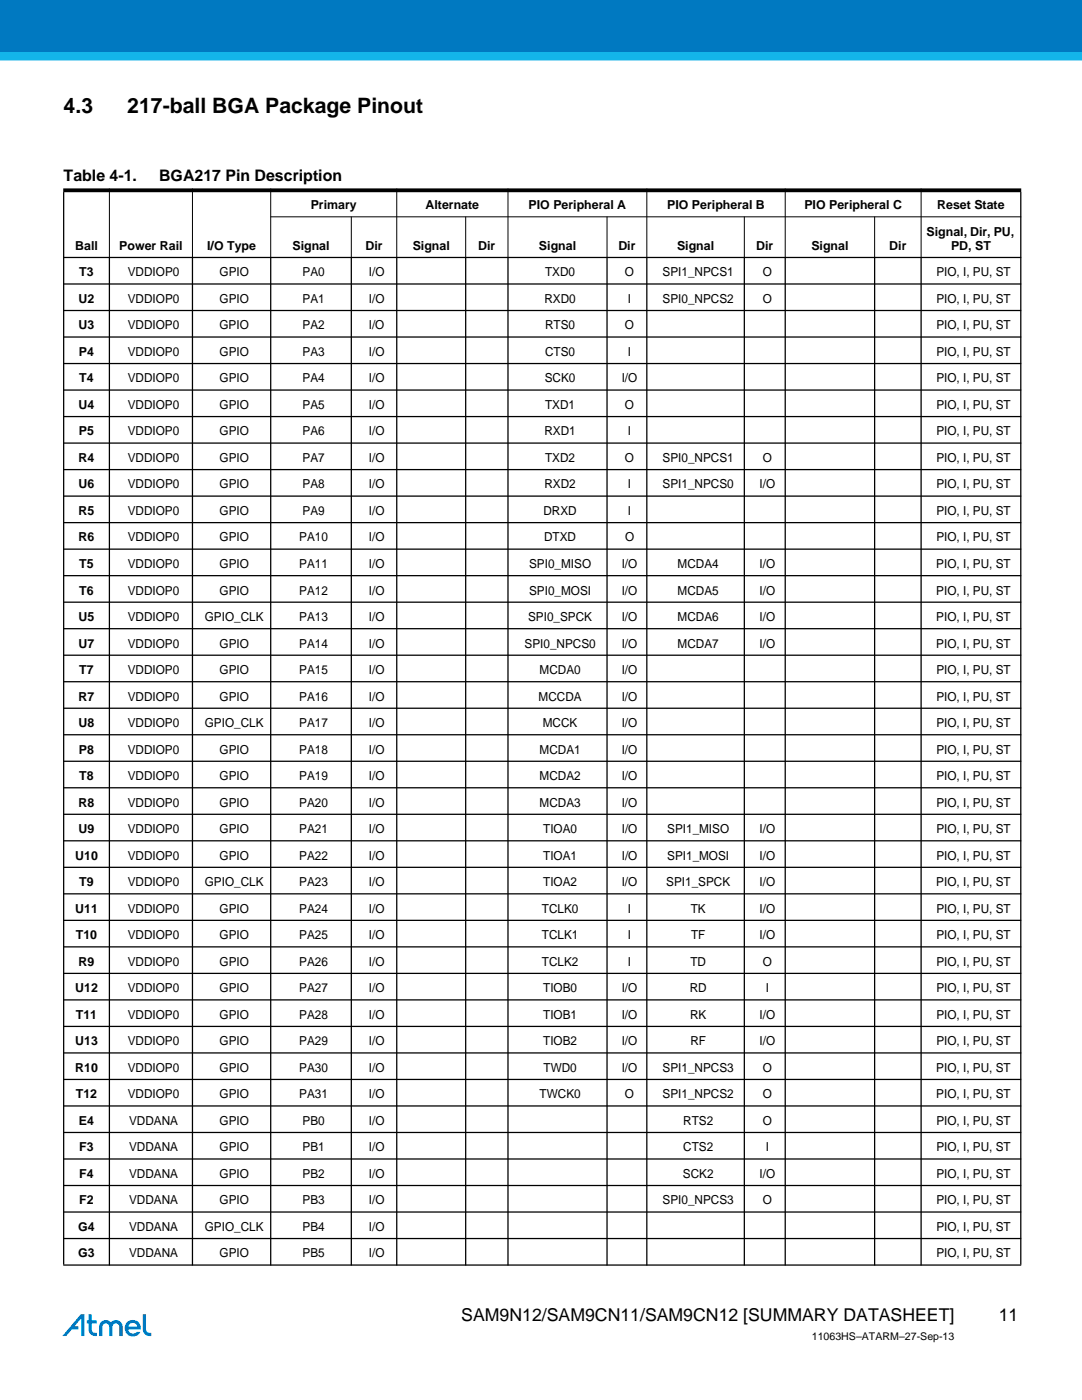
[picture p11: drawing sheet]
<svg xmlns="http://www.w3.org/2000/svg" width="216mm" height="279mm" viewBox="0 0 216 279" stroke-linecap="round" stroke-linejoin="round" font-family="sans-serif">
<defs><g id="words">
<g font-size="4.2">
<text x="12.7" y="22.6">4.3</text>
<text x="25.4" y="22.6">217-ball BGA Package Pinout</text>
</g>
<g font-size="3.5">
<text x="92" y="263.7">SAM9N12/SAM9CN11/SAM9CN12 [SUMMARY DATASHEET]</text>
<text x="199.3" y="263.7">11</text>
</g>
<g font-size="3.2">
<text x="12.7" y="36.2">Table 4-1.</text>
<text x="31.8" y="36.2">BGA217 Pin Description</text>
</g>
<g font-size="2.5">
<text x="62" y="41.7">Primary</text>
<text x="84.9" y="41.7">Alternate</text>
<text x="105.5" y="41.7">PIO Peripheral A</text>
<text x="133.1" y="41.7">PIO Peripheral B</text>
<text x="160.5" y="41.7">PIO Peripheral C</text>
<text x="187" y="41.7">Reset State</text>
<text x="184.9" y="47">Signal, Dir, PU,</text>
<text x="15" y="49.9">Ball</text>
<text x="23.8" y="49.9">Power Rail</text>
<text x="41.3" y="49.9">I/O Type</text>
<text x="58.4" y="49.9">Signal</text>
<text x="72.9" y="49.9">Dir</text>
<text x="82.3" y="49.9">Signal</text>
<text x="95.4" y="49.9">Dir</text>
<text x="107.5" y="49.9">Signal</text>
<text x="123.4" y="49.9">Dir</text>
<text x="135.1" y="49.9">Signal</text>
<text x="150.9" y="49.9">Dir</text>
<text x="161.9" y="49.9">Signal</text>
<text x="177.5" y="49.9">Dir</text>
<text x="189.8" y="49.9">PD, ST</text>
<text x="15.8" y="55.2">T3</text>
<text x="25.5" y="55.1">VDDIOP0</text>
<text x="43.8" y="55.1">GPIO</text>
<text x="60.4" y="55.1">PA0</text>
<text x="73.6" y="55.1">I/O</text>
<text x="108.8" y="55.1">TXD0</text>
<text x="124.7" y="55.1">O</text>
<text x="132.2" y="55.1">SPI1_NPCS1</text>
<text x="152.2" y="55.1">O</text>
<text x="186.8" y="55.1">PIO, I, PU, ST</text>
<text x="15.7" y="60.4">U2</text>
<text x="15.7" y="65.7">U3</text>
<text x="25.5" y="60.4">VDDIOP0</text>
<text x="25.5" y="65.7">VDDIOP0</text>
<text x="43.8" y="65.7">GPIO</text>
<text x="43.8" y="60.4">GPIO</text>
<text x="60.4" y="65.7">PA2</text>
<text x="60.4" y="60.4">PA1</text>
<text x="73.6" y="65.7">I/O</text>
<text x="73.6" y="60.4">I/O</text>
<text x="108.6" y="60.4">RXD0</text>
<text x="108.8" y="65.7">RTS0</text>
<text x="124.7" y="65.7">O</text>
<text x="125.3" y="60.4">I</text>
<text x="132.2" y="60.4">SPI0_NPCS2</text>
<text x="152.2" y="60.4">O</text>
<text x="186.8" y="60.4">PIO, I, PU, ST</text>
<text x="186.8" y="65.7">PIO, I, PU, ST</text>
<text x="15.8" y="71">P4</text>
<text x="25.5" y="71">VDDIOP0</text>
<text x="43.8" y="71">GPIO</text>
<text x="60.4" y="71">PA3</text>
<text x="73.6" y="71">I/O</text>
<text x="108.8" y="71">CTS0</text>
<text x="125.3" y="71">I</text>
<text x="186.8" y="71">PIO, I, PU, ST</text>
<text x="15.8" y="76.3">T4</text>
<text x="25.5" y="76.3">VDDIOP0</text>
<text x="43.8" y="76.3">GPIO</text>
<text x="60.4" y="76.3">PA4</text>
<text x="73.6" y="76.3">I/O</text>
<text x="108.7" y="76.3">SCK0</text>
<text x="124.1" y="76.3">I/O</text>
<text x="186.8" y="76.3">PIO, I, PU, ST</text>
<text x="15.7" y="81.6">U4</text>
<text x="25.5" y="81.6">VDDIOP0</text>
<text x="43.8" y="81.6">GPIO</text>
<text x="60.4" y="81.6">PA5</text>
<text x="73.6" y="81.6">I/O</text>
<text x="108.8" y="81.6">TXD1</text>
<text x="124.7" y="81.6">O</text>
<text x="186.8" y="81.6">PIO, I, PU, ST</text>
<text x="15.8" y="86.9">P5</text>
<text x="25.5" y="86.9">VDDIOP0</text>
<text x="43.8" y="86.9">GPIO</text>
<text x="60.4" y="86.9">PA6</text>
<text x="73.6" y="86.9">I/O</text>
<text x="108.6" y="86.9">RXD1</text>
<text x="125.3" y="86.9">I</text>
<text x="186.8" y="86.9">PIO, I, PU, ST</text>
<text x="15.7" y="92.2">R4</text>
<text x="25.5" y="92.2">VDDIOP0</text>
<text x="43.8" y="92.2">GPIO</text>
<text x="60.4" y="92.2">PA7</text>
<text x="73.6" y="92.2">I/O</text>
<text x="108.8" y="92.2">TXD2</text>
<text x="124.7" y="92.2">O</text>
<text x="132.2" y="92.2">SPI0_NPCS1</text>
<text x="152.2" y="92.2">O</text>
<text x="186.8" y="92.2">PIO, I, PU, ST</text>
<text x="15.7" y="97.5">U6</text>
<text x="25.5" y="97.5">VDDIOP0</text>
<text x="43.8" y="97.5">GPIO</text>
<text x="60.4" y="97.5">PA8</text>
<text x="73.6" y="97.5">I/O</text>
<text x="108.6" y="97.5">RXD2</text>
<text x="125.3" y="97.5">I</text>
<text x="132.2" y="97.5">SPI1_NPCS0</text>
<text x="151.6" y="97.5">I/O</text>
<text x="186.8" y="97.5">PIO, I, PU, ST</text>
<text x="15.7" y="102.8">R5</text>
<text x="25.5" y="102.8">VDDIOP0</text>
<text x="43.8" y="102.8">GPIO</text>
<text x="60.4" y="102.8">PA9</text>
<text x="73.6" y="102.8">I/O</text>
<text x="108.4" y="102.8">DRXD</text>
<text x="125.3" y="102.8">I</text>
<text x="186.8" y="102.8">PIO, I, PU, ST</text>
<text x="15.7" y="108.1">R6</text>
<text x="15.8" y="113.4">T5</text>
<text x="25.5" y="108.1">VDDIOP0</text>
<text x="25.5" y="113.4">VDDIOP0</text>
<text x="43.8" y="108.1">GPIO</text>
<text x="43.8" y="113.4">GPIO</text>
<text x="59.7" y="108.1">PA10</text>
<text x="59.7" y="113.4">PA11</text>
<text x="73.6" y="108.1">I/O</text>
<text x="73.6" y="113.4">I/O</text>
<text x="105.6" y="113.4">SPI0_MISO</text>
<text x="108.6" y="108.1">DTXD</text>
<text x="124.1" y="113.4">I/O</text>
<text x="124.7" y="108.1">O</text>
<text x="135.2" y="113.4">MCDA4</text>
<text x="151.6" y="113.4">I/O</text>
<text x="186.8" y="113.4">PIO, I, PU, ST</text>
<text x="186.8" y="108.1">PIO, I, PU, ST</text>
<text x="15.8" y="118.6">T6</text>
<text x="25.5" y="118.6">VDDIOP0</text>
<text x="43.8" y="118.6">GPIO</text>
<text x="59.7" y="118.6">PA12</text>
<text x="73.6" y="118.6">I/O</text>
<text x="105.6" y="118.6">SPI0_MOSI</text>
<text x="124.1" y="118.6">I/O</text>
<text x="135.2" y="118.6">MCDA5</text>
<text x="151.6" y="118.6">I/O</text>
<text x="186.8" y="118.6">PIO, I, PU, ST</text>
<text x="15.7" y="123.9">U5</text>
<text x="25.5" y="123.9">VDDIOP0</text>
<text x="40.9" y="123.9">GPIO_CLK</text>
<text x="59.7" y="123.9">PA13</text>
<text x="73.6" y="123.9">I/O</text>
<text x="105.4" y="123.9">SPI0_SPCK</text>
<text x="124.1" y="123.9">I/O</text>
<text x="135.2" y="123.9">MCDA6</text>
<text x="151.6" y="123.9">I/O</text>
<text x="186.8" y="123.9">PIO, I, PU, ST</text>
<text x="15.7" y="129.2">U7</text>
<text x="25.5" y="129.2">VDDIOP0</text>
<text x="43.8" y="129.2">GPIO</text>
<text x="59.7" y="129.2">PA14</text>
<text x="73.6" y="129.2">I/O</text>
<text x="104.7" y="129.2">SPI0_NPCS0</text>
<text x="124.1" y="129.2">I/O</text>
<text x="135.2" y="129.2">MCDA7</text>
<text x="151.6" y="129.2">I/O</text>
<text x="186.8" y="129.2">PIO, I, PU, ST</text>
<text x="15.8" y="134.5">T7</text>
<text x="25.5" y="134.5">VDDIOP0</text>
<text x="43.8" y="134.5">GPIO</text>
<text x="59.7" y="134.5">PA15</text>
<text x="73.6" y="134.5">I/O</text>
<text x="107.7" y="134.5">MCDA0</text>
<text x="124.1" y="134.5">I/O</text>
<text x="186.8" y="134.5">PIO, I, PU, ST</text>
<text x="15.7" y="139.8">R7</text>
<text x="25.5" y="139.8">VDDIOP0</text>
<text x="43.8" y="139.8">GPIO</text>
<text x="59.7" y="139.8">PA16</text>
<text x="73.6" y="139.8">I/O</text>
<text x="107.5" y="139.8">MCCDA</text>
<text x="124.1" y="139.8">I/O</text>
<text x="186.8" y="139.8">PIO, I, PU, ST</text>
<text x="15.7" y="145.1">U8</text>
<text x="25.5" y="145.1">VDDIOP0</text>
<text x="40.9" y="145.1">GPIO_CLK</text>
<text x="59.7" y="145.1">PA17</text>
<text x="73.6" y="145.1">I/O</text>
<text x="108.3" y="145.1">MCCK</text>
<text x="124.1" y="145.1">I/O</text>
<text x="186.8" y="145.1">PIO, I, PU, ST</text>
<text x="15.8" y="150.4">P8</text>
<text x="15.8" y="155.7">T8</text>
<text x="25.5" y="150.4">VDDIOP0</text>
<text x="25.5" y="155.7">VDDIOP0</text>
<text x="43.8" y="150.4">GPIO</text>
<text x="43.8" y="155.7">GPIO</text>
<text x="59.7" y="150.4">PA18</text>
<text x="59.7" y="155.7">PA19</text>
<text x="73.6" y="150.4">I/O</text>
<text x="73.6" y="155.7">I/O</text>
<text x="107.7" y="150.4">MCDA1</text>
<text x="107.7" y="155.7">MCDA2</text>
<text x="124.1" y="150.4">I/O</text>
<text x="124.1" y="155.7">I/O</text>
<text x="186.8" y="150.4">PIO, I, PU, ST</text>
<text x="186.8" y="155.7">PIO, I, PU, ST</text>
<text x="15.7" y="161">R8</text>
<text x="25.5" y="161">VDDIOP0</text>
<text x="43.8" y="161">GPIO</text>
<text x="59.7" y="161">PA20</text>
<text x="73.6" y="161">I/O</text>
<text x="107.7" y="161">MCDA3</text>
<text x="124.1" y="161">I/O</text>
<text x="186.8" y="161">PIO, I, PU, ST</text>
<text x="15.7" y="166.3">U9</text>
<text x="25.5" y="166.3">VDDIOP0</text>
<text x="43.8" y="166.3">GPIO</text>
<text x="59.7" y="166.3">PA21</text>
<text x="73.6" y="166.3">I/O</text>
<text x="108.4" y="166.3">TIOA0</text>
<text x="124.1" y="166.3">I/O</text>
<text x="133.1" y="166.3">SPI1_MISO</text>
<text x="151.6" y="166.3">I/O</text>
<text x="186.8" y="166.3">PIO, I, PU, ST</text>
<text x="15" y="171.6">U10</text>
<text x="25.5" y="171.6">VDDIOP0</text>
<text x="43.8" y="171.6">GPIO</text>
<text x="59.7" y="171.6">PA22</text>
<text x="73.6" y="171.6">I/O</text>
<text x="108.4" y="171.6">TIOA1</text>
<text x="124.1" y="171.6">I/O</text>
<text x="133.1" y="171.6">SPI1_MOSI</text>
<text x="151.6" y="171.6">I/O</text>
<text x="186.8" y="171.6">PIO, I, PU, ST</text>
<text x="15.8" y="176.9">T9</text>
<text x="25.5" y="176.9">VDDIOP0</text>
<text x="40.9" y="176.9">GPIO_CLK</text>
<text x="59.7" y="176.9">PA23</text>
<text x="73.6" y="176.9">I/O</text>
<text x="108.4" y="176.9">TIOA2</text>
<text x="124.1" y="176.9">I/O</text>
<text x="132.9" y="176.9">SPI1_SPCK</text>
<text x="151.6" y="176.9">I/O</text>
<text x="186.8" y="176.9">PIO, I, PU, ST</text>
<text x="15" y="182.1">U11</text>
<text x="25.5" y="182.1">VDDIOP0</text>
<text x="43.8" y="182.1">GPIO</text>
<text x="59.7" y="182.1">PA24</text>
<text x="73.6" y="182.1">I/O</text>
<text x="108.1" y="182.1">TCLK0</text>
<text x="125.3" y="182.1">I</text>
<text x="137.8" y="182.1">TK</text>
<text x="151.6" y="182.1">I/O</text>
<text x="186.8" y="182.1">PIO, I, PU, ST</text>
<text x="15.1" y="187.4">T10</text>
<text x="25.5" y="187.4">VDDIOP0</text>
<text x="43.8" y="187.4">GPIO</text>
<text x="59.7" y="187.4">PA25</text>
<text x="73.6" y="187.4">I/O</text>
<text x="108.1" y="187.4">TCLK1</text>
<text x="125.3" y="187.4">I</text>
<text x="137.9" y="187.4">TF</text>
<text x="151.6" y="187.4">I/O</text>
<text x="186.8" y="187.4">PIO, I, PU, ST</text>
<text x="15.7" y="192.7">R9</text>
<text x="25.5" y="192.7">VDDIOP0</text>
<text x="43.8" y="192.7">GPIO</text>
<text x="59.7" y="192.7">PA26</text>
<text x="73.6" y="192.7">I/O</text>
<text x="108.1" y="192.7">TCLK2</text>
<text x="125.3" y="192.7">I</text>
<text x="137.8" y="192.7">TD</text>
<text x="152.2" y="192.7">O</text>
<text x="186.8" y="192.7">PIO, I, PU, ST</text>
<text x="15" y="198">U12</text>
<text x="15.1" y="203.3">T11</text>
<text x="25.5" y="198">VDDIOP0</text>
<text x="25.5" y="203.3">VDDIOP0</text>
<text x="43.8" y="198">GPIO</text>
<text x="43.8" y="203.3">GPIO</text>
<text x="59.7" y="198">PA27</text>
<text x="59.7" y="203.3">PA28</text>
<text x="73.6" y="198">I/O</text>
<text x="73.6" y="203.3">I/O</text>
<text x="108.4" y="198">TIOB0</text>
<text x="108.4" y="203.3">TIOB1</text>
<text x="124.1" y="198">I/O</text>
<text x="124.1" y="203.3">I/O</text>
<text x="137.6" y="198">RD</text>
<text x="137.7" y="203.3">RK</text>
<text x="151.6" y="203.3">I/O</text>
<text x="152.8" y="198">I</text>
<text x="186.8" y="198">PIO, I, PU, ST</text>
<text x="186.8" y="203.3">PIO, I, PU, ST</text>
<text x="15" y="208.6">U13</text>
<text x="25.5" y="208.6">VDDIOP0</text>
<text x="43.8" y="208.6">GPIO</text>
<text x="59.7" y="208.6">PA29</text>
<text x="73.6" y="208.6">I/O</text>
<text x="108.4" y="208.6">TIOB2</text>
<text x="124.1" y="208.6">I/O</text>
<text x="137.8" y="208.6">RF</text>
<text x="151.6" y="208.6">I/O</text>
<text x="186.8" y="208.6">PIO, I, PU, ST</text>
<text x="15" y="213.9">R10</text>
<text x="25.5" y="213.9">VDDIOP0</text>
<text x="43.8" y="213.9">GPIO</text>
<text x="59.7" y="213.9">PA30</text>
<text x="73.6" y="213.9">I/O</text>
<text x="108.4" y="213.9">TWD0</text>
<text x="124.1" y="213.9">I/O</text>
<text x="132.2" y="213.9">SPI1_NPCS3</text>
<text x="152.2" y="213.9">O</text>
<text x="186.8" y="213.9">PIO, I, PU, ST</text>
<text x="15.1" y="219.2">T12</text>
<text x="25.5" y="219.2">VDDIOP0</text>
<text x="43.8" y="219.2">GPIO</text>
<text x="59.7" y="219.2">PA31</text>
<text x="73.6" y="219.2">I/O</text>
<text x="107.7" y="219.2">TWCK0</text>
<text x="124.7" y="219.2">O</text>
<text x="132.2" y="219.2">SPI1_NPCS2</text>
<text x="152.2" y="219.2">O</text>
<text x="186.8" y="219.2">PIO, I, PU, ST</text>
<text x="15.8" y="224.5">E4</text>
<text x="25.8" y="224.5">VDDANA</text>
<text x="43.8" y="224.5">GPIO</text>
<text x="60.4" y="224.5">PB0</text>
<text x="73.6" y="224.5">I/O</text>
<text x="136.3" y="224.5">RTS2</text>
<text x="152.2" y="224.5">O</text>
<text x="186.8" y="224.5">PIO, I, PU, ST</text>
<text x="15.8" y="229.8">F3</text>
<text x="25.8" y="229.8">VDDANA</text>
<text x="43.8" y="229.8">GPIO</text>
<text x="60.4" y="229.8">PB1</text>
<text x="73.6" y="229.8">I/O</text>
<text x="136.3" y="229.8">CTS2</text>
<text x="152.8" y="229.8">I</text>
<text x="186.8" y="229.8">PIO, I, PU, ST</text>
<text x="15.8" y="235.1">F4</text>
<text x="25.8" y="235.1">VDDANA</text>
<text x="43.8" y="235.1">GPIO</text>
<text x="60.4" y="235.1">PB2</text>
<text x="73.6" y="235.1">I/O</text>
<text x="136.3" y="235.1">SCK2</text>
<text x="151.6" y="235.1">I/O</text>
<text x="186.8" y="235.1">PIO, I, PU, ST</text>
<text x="15.6" y="245.6">G4</text>
<text x="15.8" y="240.4">F2</text>
<text x="25.8" y="240.4">VDDANA</text>
<text x="25.8" y="245.6">VDDANA</text>
<text x="40.9" y="245.6">GPIO_CLK</text>
<text x="43.8" y="240.4">GPIO</text>
<text x="60.4" y="245.6">PB4</text>
<text x="60.4" y="240.4">PB3</text>
<text x="73.6" y="245.6">I/O</text>
<text x="73.6" y="240.4">I/O</text>
<text x="132.2" y="240.4">SPI0_NPCS3</text>
<text x="152.2" y="240.4">O</text>
<text x="186.8" y="240.4">PIO, I, PU, ST</text>
<text x="186.8" y="245.6">PIO, I, PU, ST</text>
<text x="15.6" y="250.9">G3</text>
<text x="25.8" y="250.9">VDDANA</text>
<text x="43.8" y="250.9">GPIO</text>
<text x="60.4" y="250.9">PB5</text>
<text x="73.6" y="250.9">I/O</text>
<text x="186.8" y="250.9">PIO, I, PU, ST</text>
</g>
<text font-size="2.1" x="162" y="267.3">11063HS–ATARM–27-Sep-13</text>
</g></defs>
<path d="M0 10.2h215.9v1.7h-215.9z" fill="#13b5ea"/>
<path d="M0 10.2h215.9v1.7h-215.9z" fill="none" stroke="#13b5ea" stroke-width=".25"/>
<path d="M0 0h215.9v10.2h-215.9z" fill="#0079c1"/>
<path d="M0 0h215.9v10.2h-215.9z" fill="none" stroke="#0079c1" stroke-width=".25"/>
<path d="M12.4 262.3h17.8v4.4h-17.8z" fill="#fff"/>
<g fill="#0079c1">
<path d="M28.5 262.3h.6v3a.78 .78 0 0 0 1.1 .7v.6a1.41 1.41 0 0 1-1.7-1.3z"/>
<path d="M20.2 263.8a1.32 1.32 0 0 1 1.9 .1 1.34 1.34 0 0 1 1.5-.4 1.34 1.34 0 0 1 .9 1.3v1.8h-.7v-1.8a.68 .68 0 0 0-.7-.7 .68 .68 0 0 0-.6 .7v1.8h-.7v-1.8a.68 .68 0 0 0-.7-.7 .68 .68 0 0 0-.7 .7v1.8h-.6v-2z"/>
<path d="M16.1 262.3h.8v4.3h-.7v-3.5l-1.3 1.6h.7v.6h-1.3l-1.1 1.3h-.8z"/>
<path d="M17.7 262.3h.6v1.2h1v.6h-1v1.2a.77 .77 0 0 0 1 .7v.6a1.4 1.4 0 0 1-1.6-1.3v-1.2h-.4v-.6h.4z"/>
<path d="M25.3 263.9a1.66 1.66 0 0 0 .2 2.5 1.66 1.66 0 0 0 2.5-.6h-.7a.94 .94 0 0 1-1 .3 .94 .94 0 0 1-.7-.8h2.5a1.62 1.62 0 0 0-.9-1.7 1.62 1.62 0 0 0-1.9 .3zM25.9 264.2a.89 .89 0 0 1 1.5 .5h-1.8z"/>
</g>
<g fill="#000" stroke="#000" stroke-width=".25">
<path d="M12.6 51.4h191.2zM12.6 56.7h191.2zM12.6 62h191.2zM12.6 67.3h191.2zM12.6 72.6h191.2zM12.6 77.8h191.2zM12.6 83.1h191.2zM12.6 88.4h191.2zM12.6 93.7h191.2zM12.6 99h191.2zM12.6 104.3h191.2zM12.6 109.6h191.2z"/>
<path d="M12.6 114.9h191.2zM12.6 120.2h191.2zM12.6 125.5h191.2zM12.6 130.8h191.2zM12.6 136.1h191.2zM12.6 141.3h191.2zM12.6 146.6h191.2zM12.6 151.9h191.2zM12.6 157.2h191.2zM12.6 162.5h191.2zM12.6 167.8h191.2zM12.6 173.1h191.2z"/>
<path d="M12.6 178.4h191.2zM12.6 183.7h191.2zM12.6 189h191.2zM12.6 194.3h191.2zM12.6 199.6h191.2zM12.6 204.8h191.2zM12.6 210.1h191.2zM12.6 215.4h191.2zM12.6 220.7h191.2zM12.6 226h191.2zM12.6 231.3h191.2zM12.6 236.6h191.2z"/>
<path d="M12.7 38.3v214.1zM21.8 51.3v201.3zM38.4 51.3v201.3zM54 51.3v201.3zM70.1 51.3v201.3zM79.2 51.3v201.3zM92.9 51.3v201.3zM101.4 51.3v201.3zM121.1 51.3v201.3zM129.1 51.3v201.3zM148.5 51.3v201.3zM156.7 51.3v201.3z"/>
<path d="M174.5 51.3v201.3zM183.8 51.3v201.3zM203.7 38.3v214.1zM12.6 241.9h191.2zM12.6 247.2h191.2zM12.6 252.5h191.2z"/>
</g>
<g fill="#000" stroke="#000" stroke-width=".2">
<path d="M21.8 37.6v13.9zM38.4 37.6v13.9zM54 37.6v13.9zM70.1 43.2v8.3zM79.2 37.6v13.9zM92.9 43.2v8.3zM101.4 37.6v13.9zM121.1 43.2v8.3zM129.1 37.6v13.9zM148.5 43.2v8.3zM156.7 37.6v13.9zM174.5 43.2v8.3z"/>
<path d="M183.8 37.6v13.9zM54 43.3h149.8z"/>
</g>
<path d="M12.6 38h191.2z" fill="#000" stroke="#000" stroke-width=".76" stroke-linecap="butt"/>
<use href="#words"/>
</svg>
